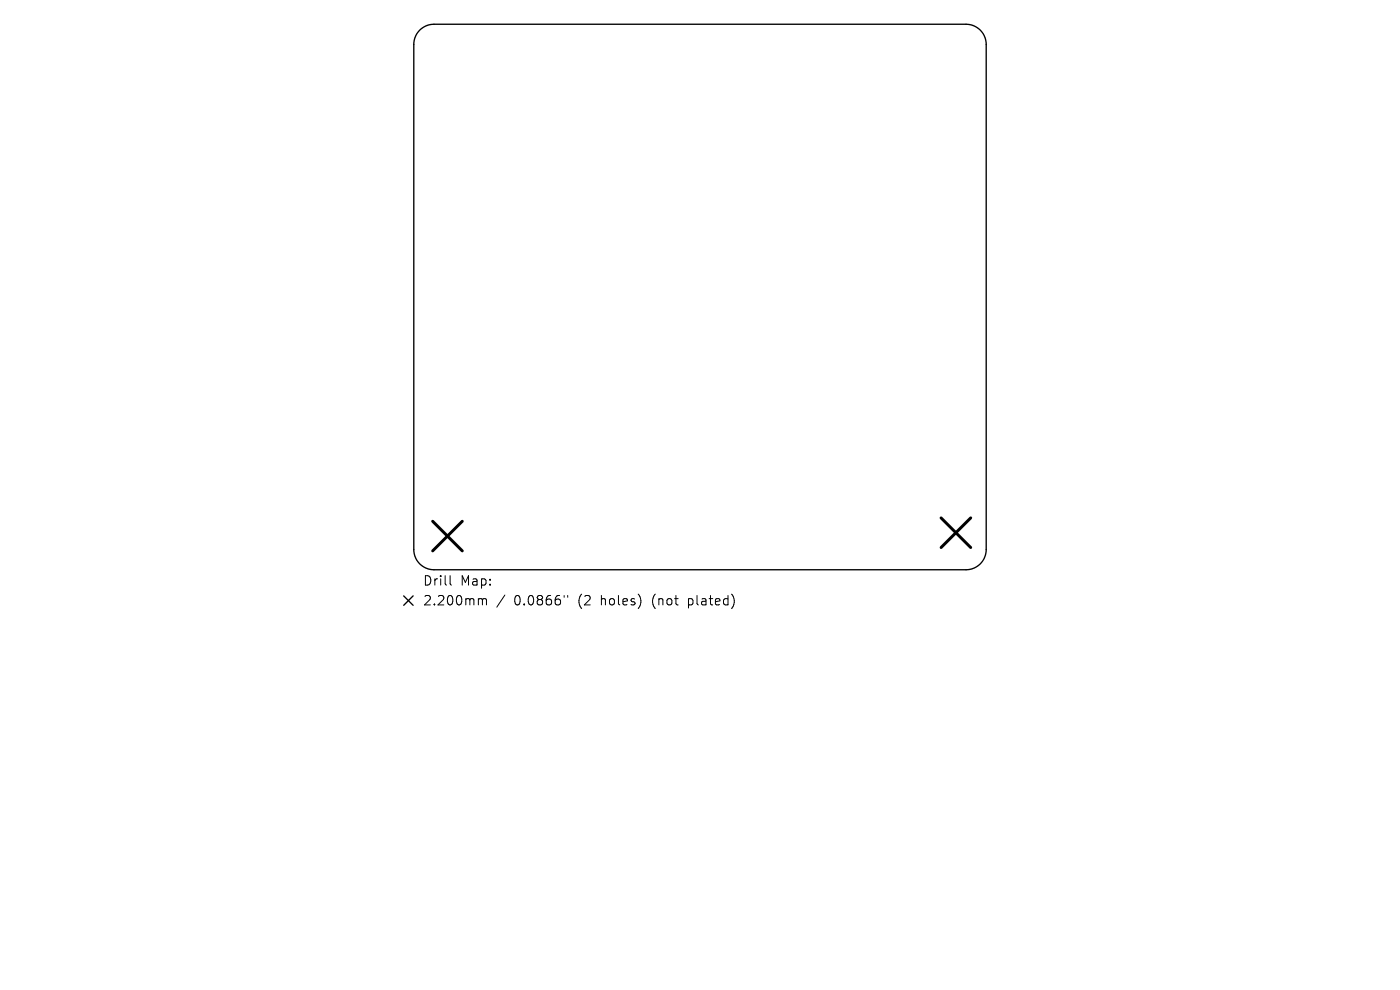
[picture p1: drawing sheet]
<svg xmlns="http://www.w3.org/2000/svg" width="297mm" height="210mm" viewBox="0 0 297 210" stroke-linecap="round" stroke-linejoin="round" font-family="sans-serif">
<defs><g id="words">
<g font-size="2.8">
<text x="89.6" y="124.5">Drill</text>
<text x="97.7" y="124.5">Map:</text>
<text x="89.6" y="128.7">2.200mm</text>
<text x="109.1" y="128.7">0.0866&quot;</text>
<text x="122.8" y="128.7">(2</text>
<text x="127.8" y="128.7">holes)</text>
<text x="138.8" y="128.7">(not</text>
<text x="146.7" y="128.7">plated)</text>
</g>
</g></defs>
<path d="M89 6.4a4.3 4.3 0 0 1 3.1-1.3h112.8a4.3 4.3 0 0 1 4.3 4.3v107.2a4.3 4.3 0 0 1-4.3 4.3h-112.8a4.3 4.3 0 0 1-4.3-4.3v-107.2a4.3 4.3 0 0 1 1.2-3zM85.6 126.4l2 2M87.6 126.4l-2 2" fill="none" stroke="#000" stroke-width=".29"/>
<path d="M91.8 110.6l6.3 6.3M98.1 110.6l-6.3 6.3M199.6 109.9l6.3 6.2M205.9 109.9l-6.3 6.2" fill="none" stroke="#000" stroke-width=".63"/>
<path d="M95.5 122.1v1.7l.3 .3M101.8 127h.3l.2 .3M102.3 127.3l.3-.3 .5 .1 .1 1.2M102.3 127.3v1M107.1 126.2l-1.7 2.6M119.7 126.3v.4M120.4 126.3v.4" fill="none" stroke="#000" stroke-width=".21"/>
<use href="#words"/>
</svg>
